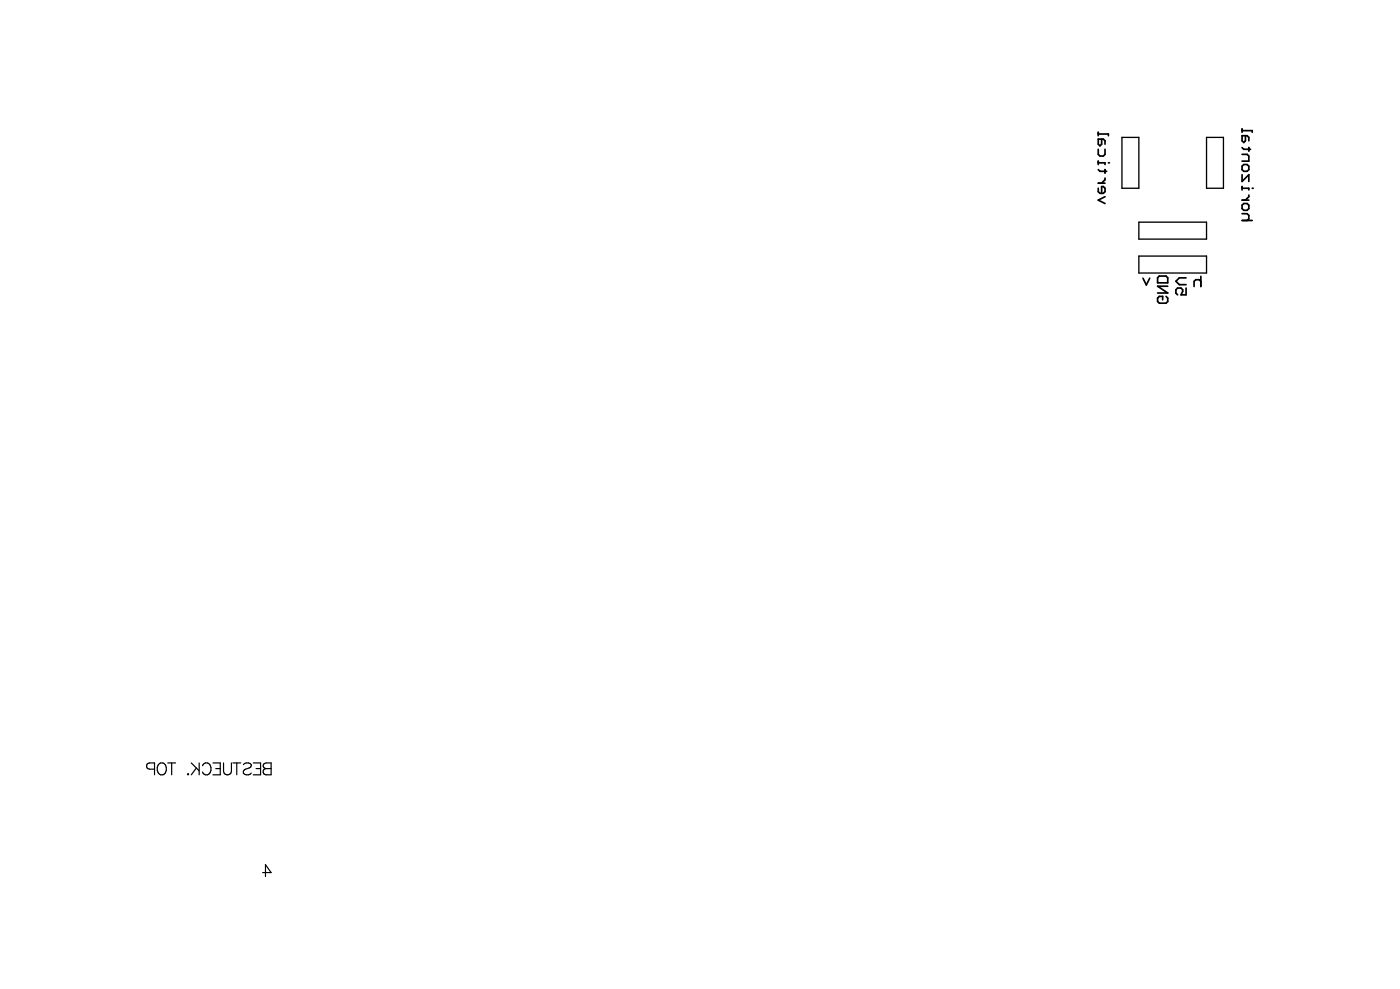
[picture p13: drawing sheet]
<svg xmlns="http://www.w3.org/2000/svg" width="210mm" height="148mm" viewBox="0 0 210 148" stroke-linecap="round" stroke-linejoin="round" font-family="sans-serif">
<path d="M168.2 20.6h2.5v7.6h-2.5zM170.7 33.3h10.2v2.5h-10.2zM170.7 38.4h10.2v2.5h-10.2zM180.9 20.6h2.5v7.6h-2.5z" fill="none" stroke="#000" stroke-width=".2"/>
<g fill="none" stroke="#000" stroke-width=".18">
<path d="M23.2 115.2h-.8a.47 .47 0 0 1-.4-.4 .47 .47 0 0 1 .4-.5h.8v1.8M23.9 114.4a.82 .82 0 0 1 1 .3 .82 .82 0 0 1-.1 1 .65 .65 0 0 1-.7 .4 .65 .65 0 0 1-.5-.7 1.08 1.08 0 0 1 .3-1zM25.1 114.3h1.2M25.7 114.3v1.8M28.2 115.9l.1 .1-.1 .1-.1-.1zM28.7 114.3l1.2 1.2M29.4 115.1l-.7 1M29.9 114.3v1.8M30.4 114.7a.65 .65 0 0 1 .7-.4 .65 .65 0 0 1 .5 .7 .78 .78 0 0 1-.1 .8 .78 .78 0 0 1-.9 .2l-.2-.3M31.9 114.3h1.1v1.8h-1.1M32.3 115.1h.7M33.5 114.3v1.3a.6 .6 0 0 0 .6 .5 .6 .6 0 0 0 .6-.5v-1.3"/>
<path d="M34.9 114.3h1.2M35.5 114.3v1.8M36.5 114.6a.67 .67 0 0 1 .6-.3 .67 .67 0 0 1 .6 .4l-.2 .3-.7 .2a.43 .43 0 0 0-.3 .4 .43 .43 0 0 0 .2 .4 .81 .81 0 0 0 1-.2M38 114.3h1.1v1.8h-1.1M38.4 115.1h.7M39.6 114.5l.3-.2h.7v1.8h-.7a.47 .47 0 0 1-.5-.5 .47 .47 0 0 1 .5-.5h-.3a.4 .4 0 0 1 0-.6zM39.9 115.1h.7M39.4 130.7h1.2l-.8-1.2v1.8"/>
</g>
<g fill="none" stroke="#000" stroke-width=".25">
<path d="M164.7 19.8v.5M186.2 19.3v.5M186.2 19.6h1.5v.2M164.7 25.4l.2 .3h1M164.7 22.4v.7l.2 .3h.5l.3-.3v-.7M164.7 24.1v.5M164.7 28.2v.5l.2 .3h.5l.3-.3v-.5l-.3-.3h-.2v1.1M164.7 24.4h1v.2M164.7 27.4h1M164.7 20.1h1.5v.2M165.2 20.8v.8l-.3 .3-.2-.3v-.8h.7l.3 .3v.5M165.7 29.5l-1 .5 1 .5"/>
<path d="M165.7 25.4v.5M165.7 26.7v.2l-.5 .5M166.2 24.4h.1M186.2 33h1.5M186.2 32h.8l.2 .3v.5l-.2 .2M186.2 23.1h.8l.2 .3v.7h-1M186.2 26.2v1l1-1v1M186.2 28.2h1v.3M186.2 28v.5M186.2 30h1M186.2 22.1l.3 .3h1M186.5 24.6h.5l.2 .3v.5l-.2 .3h-.5l-.3-.3v-.5z"/>
<path d="M186.5 30.5h.5l.2 .2v.6l-.2 .2h-.5l-.3-.2v-.6zM186.7 20.3v.8l-.2 .2-.3-.2v-.8h.8l.2 .3v.5M187.2 22.1v.5M187.2 29.2v.3l-.5 .5M187.7 28.2h.1M171.4 41.7l.5 1 .5-1M173.8 41.4h1l.3 .2v.8h-1.5v-.8zM174.8 44.4l.3 .3v.5l-.3 .2h-1l-.2-.2v-.5l.2-.3h.5v.5M175.1 42.9h-1.5l1.5 1h-1.5M177.8 43.2v1h-.7l.2-.5v-.3l-.2-.2h-.5l-.3 .2v.5l.3 .3M177.8 41.6h-1l-.5 .5 .5 .5h1M180 41.4v1.5"/>
<path d="M180 42.2l-.2-.3h-.5l-.3 .3v.7"/>
</g>
</svg>
